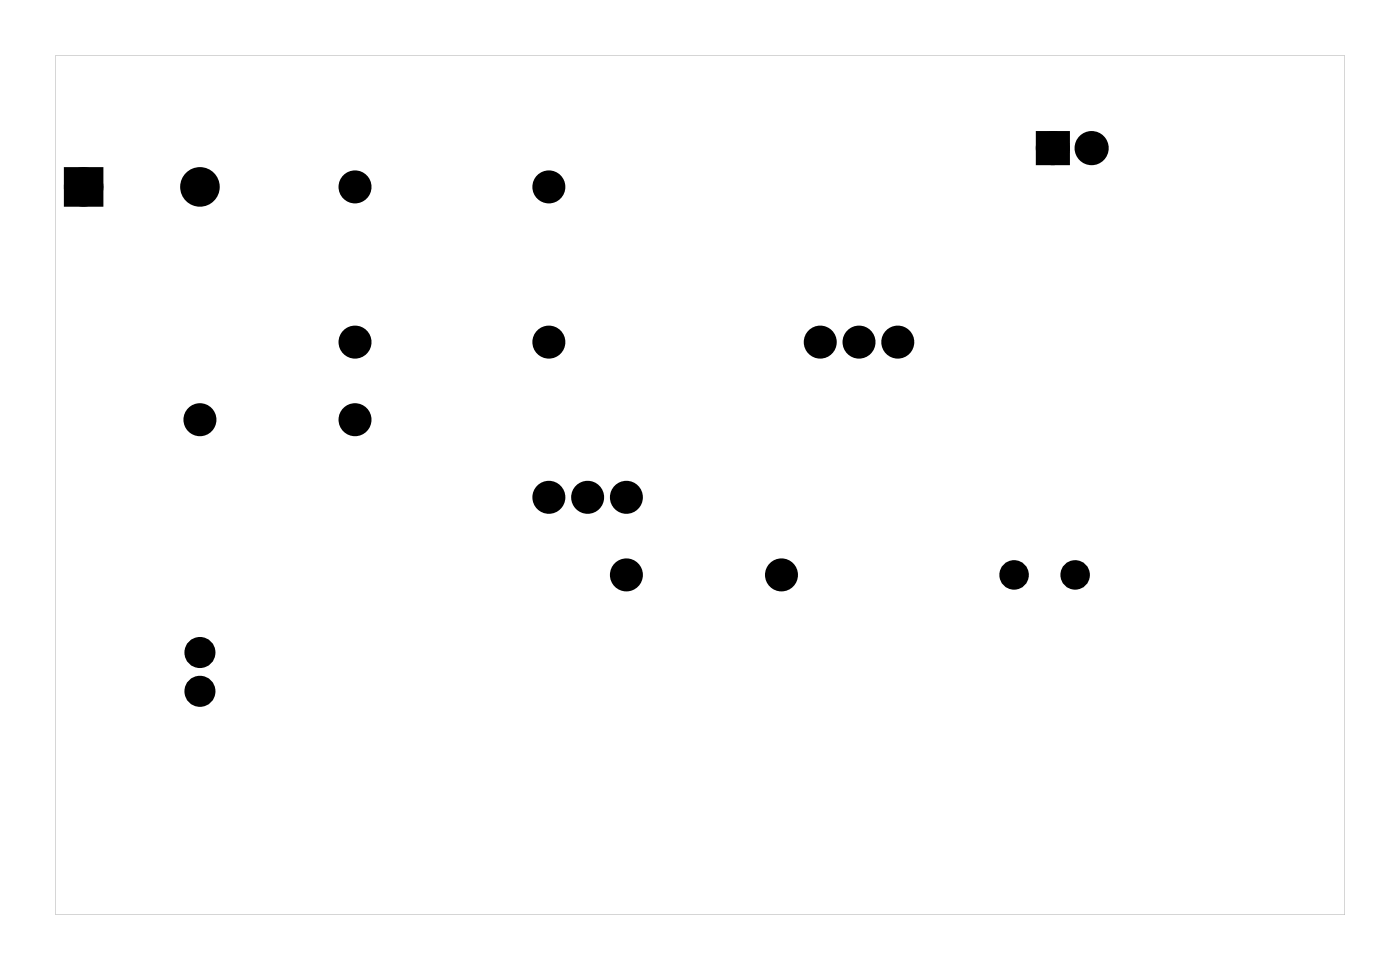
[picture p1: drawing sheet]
<svg xmlns="http://www.w3.org/2000/svg" width="92mm" height="63mm" viewBox="0 0 92 63" stroke-linecap="round" stroke-linejoin="round" font-family="sans-serif">
<g fill="#000">
<path d="M4.6 11.3h1.8v1.9h-1.8zM68.2 9h1.5v1.4h-1.5z"/>
<path d="M3.6 3.6h84.5v56.3h-84.5zM3.6 3.6v56.3h84.5v-56.3z"/>
</g>
<g fill="#000">
<circle cx="5.5" cy="12.2" r=".91"/>
<circle cx="13.1" cy="12.2" r=".91"/>
<circle cx="23.3" cy="12.2" r=".7"/>
<circle cx="36" cy="12.2" r=".7"/>
<circle cx="69" cy="9.7" r=".74"/>
<circle cx="71.5" cy="9.7" r=".74"/>
<circle cx="13.1" cy="27.5" r=".7"/>
<circle cx="23.3" cy="27.5" r=".7"/>
<circle cx="23.3" cy="22.4" r=".7"/>
<circle cx="36" cy="32.6" r=".7"/>
<circle cx="36" cy="22.4" r=".7"/>
<circle cx="38.5" cy="32.6" r=".7"/>
<circle cx="41" cy="37.6" r=".7"/>
<circle cx="41" cy="32.6" r=".7"/>
<circle cx="51.2" cy="37.6" r=".7"/>
<circle cx="53.7" cy="22.4" r=".7"/>
<circle cx="56.3" cy="22.4" r=".7"/>
<circle cx="58.8" cy="22.4" r=".7"/>
<circle cx="66.4" cy="37.6" r=".62"/>
<circle cx="70.4" cy="37.6" r=".62"/>
<circle cx="13.1" cy="42.7" r=".64"/>
<circle cx="13.1" cy="45.3" r=".64"/>
</g>
<g fill="none" stroke="#000" stroke-width=".76" stroke-linecap="butt">
<path d="M4.6 11.3h1.8v1.9h-1.8zM68.2 9h1.5v1.4h-1.5z"/>
<circle cx="5.5" cy="12.2" r=".91"/>
<circle cx="13.1" cy="12.2" r=".91"/>
<circle cx="23.3" cy="12.2" r=".7"/>
<circle cx="36" cy="12.2" r=".7"/>
<circle cx="69" cy="9.7" r=".74"/>
<circle cx="71.5" cy="9.7" r=".74"/>
<circle cx="13.1" cy="27.5" r=".7"/>
<circle cx="23.3" cy="27.5" r=".7"/>
<circle cx="23.3" cy="22.4" r=".7"/>
<circle cx="36" cy="32.6" r=".7"/>
<circle cx="36" cy="22.4" r=".7"/>
<circle cx="38.5" cy="32.6" r=".7"/>
<circle cx="41" cy="37.6" r=".7"/>
<circle cx="41" cy="32.6" r=".7"/>
<circle cx="51.2" cy="37.6" r=".7"/>
<circle cx="53.7" cy="22.4" r=".7"/>
<circle cx="56.3" cy="22.4" r=".7"/>
<circle cx="58.8" cy="22.4" r=".7"/>
<circle cx="13.1" cy="42.7" r=".64"/>
<circle cx="13.1" cy="45.3" r=".64"/>
</g>
<g fill="none" stroke="#000" stroke-width=".69" stroke-linecap="butt">
<circle cx="66.4" cy="37.6" r=".62"/>
<circle cx="70.4" cy="37.6" r=".62"/>
</g>
</svg>
